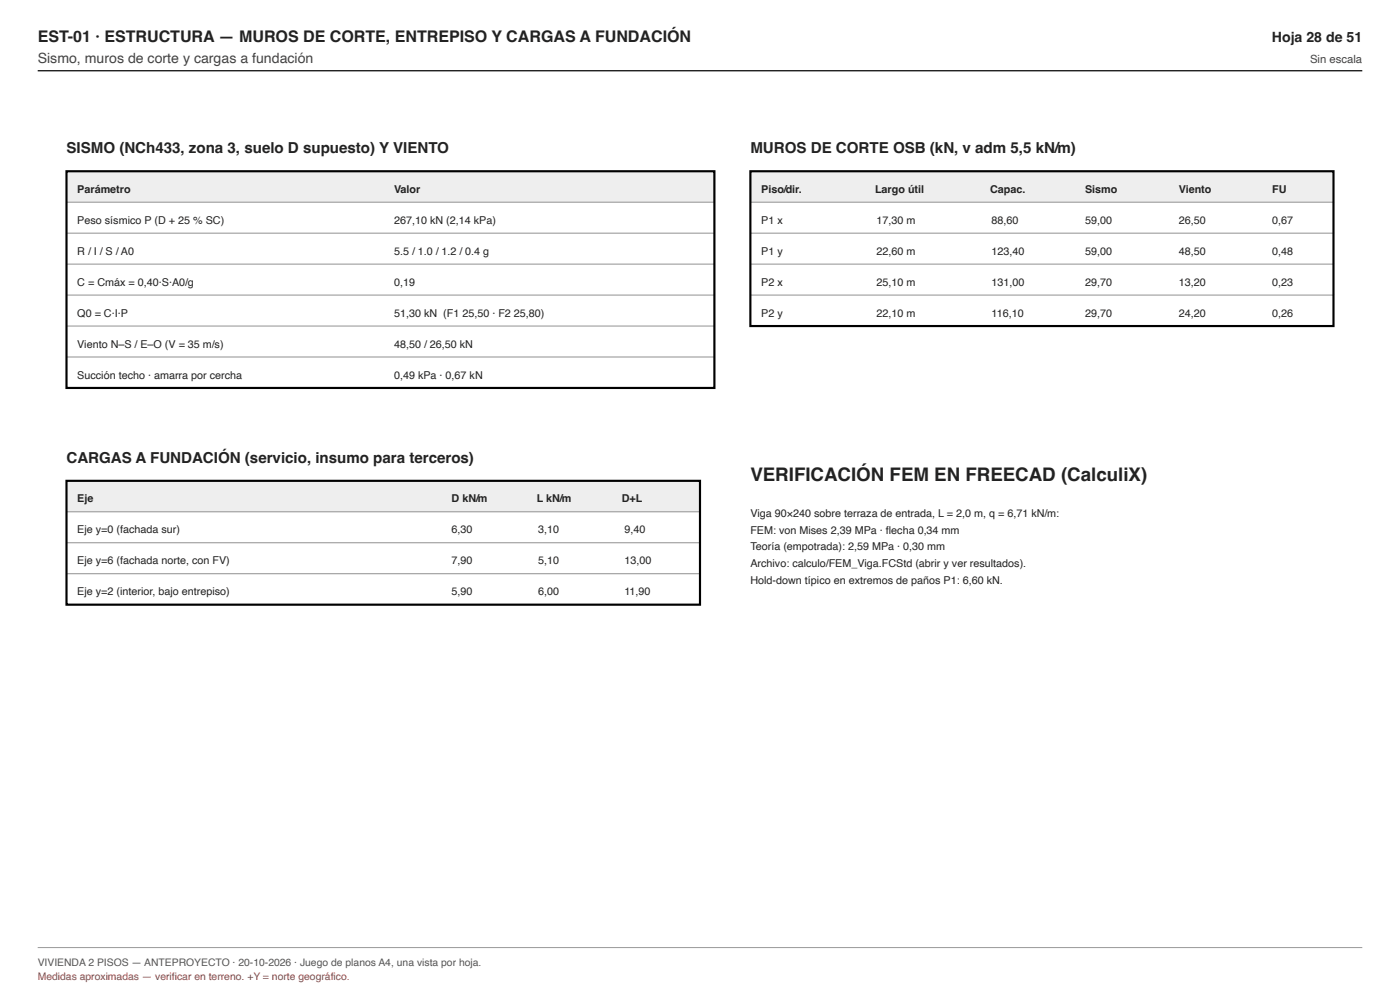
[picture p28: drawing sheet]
<svg xmlns="http://www.w3.org/2000/svg" width="297mm" height="210mm" viewBox="0 0 297 210" stroke-linecap="round" stroke-linejoin="round" font-family="sans-serif">
<defs><g id="words">
<text font-size="4" fill="#222" x="159.2" y="102">VERIFICACIÓN FEM EN FREECAD (CalculiX)</text>
<text font-size="3.4" fill="#222" x="8" y="9">EST-01 · ESTRUCTURA — MUROS DE CORTE, ENTREPISO Y CARGAS A FUNDACIÓN</text>
<g font-size="3.2" fill="#222">
<text x="14.1" y="32.5">SISMO (NCh433, zona 3, suelo D supuesto) Y VIENTO</text>
<text x="159.2" y="32.5">MUROS DE CORTE OSB (kN, v adm 5,5 kN/m)</text>
<text x="14.1" y="98.2">CARGAS A FUNDACIÓN (servicio, insumo para terceros)</text>
</g>
<text font-size="3" fill="#222" x="269.8" y="9">Hoja 28 de 51</text>
<text font-size="3" fill="#444" x="8" y="13.4">Sismo, muros de corte y cargas a fundación</text>
<text font-size="2.4" fill="#444" x="277.9" y="13.4">Sin escala</text>
<g font-size="2.3" fill="#222">
<text x="16.4" y="40.9">Parámetro</text>
<text x="83.6" y="40.9">Valor</text>
<text x="161.5" y="40.9">Piso/dir.</text>
<text x="185.6" y="40.9">Largo útil</text>
<text x="210.1" y="40.9">Capac.</text>
<text x="230.2" y="40.9">Sismo</text>
<text x="250.1" y="40.9">Viento</text>
<text x="269.9" y="40.9">FU</text>
<text x="16.4" y="47.5">Peso sísmico P (D + 25 % SC)</text>
<text x="83.6" y="47.5">267,10 kN (2,14 kPa)</text>
<text x="161.5" y="47.5">P1 x</text>
<text x="185.9" y="47.5">17,30 m</text>
<text x="210.3" y="47.5">88,60</text>
<text x="230.2" y="47.5">59,00</text>
<text x="250.1" y="47.5">26,50</text>
<text x="269.9" y="47.5">0,67</text>
<text x="16.4" y="54.1">R / I / S / A0</text>
<text x="83.6" y="54.1">5.5 / 1.0 / 1.2 / 0.4 g</text>
<text x="161.5" y="54.1">P1 y</text>
<text x="185.9" y="54.1">22,60 m</text>
<text x="210.3" y="54.1">123,40</text>
<text x="230.2" y="54.1">59,00</text>
<text x="250.1" y="54.1">48,50</text>
<text x="269.9" y="54.1">0,48</text>
<text x="16.4" y="60.6">C = Cmáx = 0,40·S·A0/g</text>
<text x="83.6" y="60.6">0,19</text>
<text x="161.5" y="60.6">P2 x</text>
<text x="185.9" y="60.6">25,10 m</text>
<text x="210.3" y="60.6">131,00</text>
<text x="230.2" y="60.6">29,70</text>
<text x="250.1" y="60.6">13,20</text>
<text x="269.9" y="60.6">0,23</text>
<text x="16.4" y="67.2">Q0 = C·I·P</text>
<text x="83.6" y="67.2">51,30 kN (F1</text>
<text x="98.1" y="67.2">25,50 · F2</text>
<text x="109" y="67.2">25,80)</text>
<text x="161.5" y="67.2">P2 y</text>
<text x="185.9" y="67.2">22,10 m</text>
<text x="210.3" y="67.2">116,10</text>
<text x="230.2" y="67.2">29,70</text>
<text x="250.1" y="67.2">24,20</text>
<text x="269.9" y="67.2">0,26</text>
<text x="16.4" y="73.8">Viento N–S / E–O (V = 35 m/s)</text>
<text x="83.6" y="73.8">48,50 / 26,50 kN</text>
<text x="16.4" y="80.3">Succión techo · amarra por cercha</text>
<text x="83.6" y="80.3">0,49 kPa · 0,67 kN</text>
<text x="16.4" y="106.6">Eje</text>
<text x="95.8" y="106.6">D kN/m</text>
<text x="113.9" y="106.6">L kN/m</text>
<text x="131.9" y="106.6">D+L</text>
<text x="16.4" y="113.2">Eje y=0 (fachada sur)</text>
<text x="95.8" y="113.2">6,30</text>
<text x="114.1" y="113.2">3,10</text>
<text x="132.5" y="113.2">9,40</text>
<text x="159.2" y="109.6">Viga 90×240 sobre terraza de entrada, L = 2,0 m, q = 6,71 kN/m:</text>
<text x="159.2" y="113.2">FEM: von Mises 2,39 MPa · flecha 0,34 mm</text>
<text x="16.4" y="119.7">Eje y=6 (fachada norte, con FV)</text>
<text x="95.8" y="119.7">7,90</text>
<text x="114.1" y="119.7">5,10</text>
<text x="132.5" y="119.7">13,00</text>
<text x="159.2" y="116.7">Teoría (empotrada): 2,59 MPa · 0,30 mm</text>
<text x="159.2" y="120.3">Archivo: calculo/FEM_Viga.FCStd (abrir y ver resultados).</text>
<text x="159.2" y="123.8">Hold-down típico en extremos de paños P1: 6,60 kN.</text>
<text x="16.4" y="126.3">Eje y=2 (interior, bajo entrepiso)</text>
<text x="95.8" y="126.3">5,90</text>
<text x="114.1" y="126.3">6,00</text>
<text x="132.5" y="126.3">11,90</text>
</g>
<text font-size="2.2" fill="#555" x="8" y="205">VIVIENDA 2 PISOS — ANTEPROYECTO · 20-10-2026 · Juego de planos A4, una vista por hoja.</text>
<text font-size="2.2" fill="#a33" x="8" y="207.8">Medidas aproximadas — verificar en terreno. +Y = norte geográfico.</text>
</g></defs>
<path d="M14.1 36.3h137.5v6.6h-137.5z" fill="#eee"/>
<path d="M14.1 42.9h137.5M14.1 49.5h137.5M14.1 56h137.5M14.1 62.6h137.5M14.1 69.2h137.5M14.1 75.7h137.5M14.1 82.3h137.5" fill="none" stroke="#999" stroke-width=".23"/>
<path d="M14.1 36.3h137.5v46h-137.5z" fill="none" stroke="#000" stroke-width=".46"/>
<path d="M159.2 36.3h123.7v6.6h-123.7z" fill="#eee"/>
<path d="M159.2 42.9h123.7M159.2 49.5h123.7M159.2 56h123.7M159.2 62.6h123.7M159.2 69.2h123.7" fill="none" stroke="#999" stroke-width=".23"/>
<path d="M159.2 36.3h123.7v32.9h-123.7z" fill="none" stroke="#000" stroke-width=".46"/>
<path d="M14.1 102h134.4v6.6h-134.4z" fill="#eee"/>
<path d="M14.1 108.6h134.4M14.1 115.1h134.4M14.1 121.7h134.4M14.1 128.3h134.4" fill="none" stroke="#999" stroke-width=".23"/>
<path d="M14.1 102h134.4v26.3h-134.4z" fill="none" stroke="#000" stroke-width=".46"/>
<path d="M8 15h281" fill="none" stroke="#222" stroke-width=".3"/>
<path d="M8 201h281" fill="none" stroke="#999" stroke-width=".21"/>
<use href="#words"/>
</svg>
